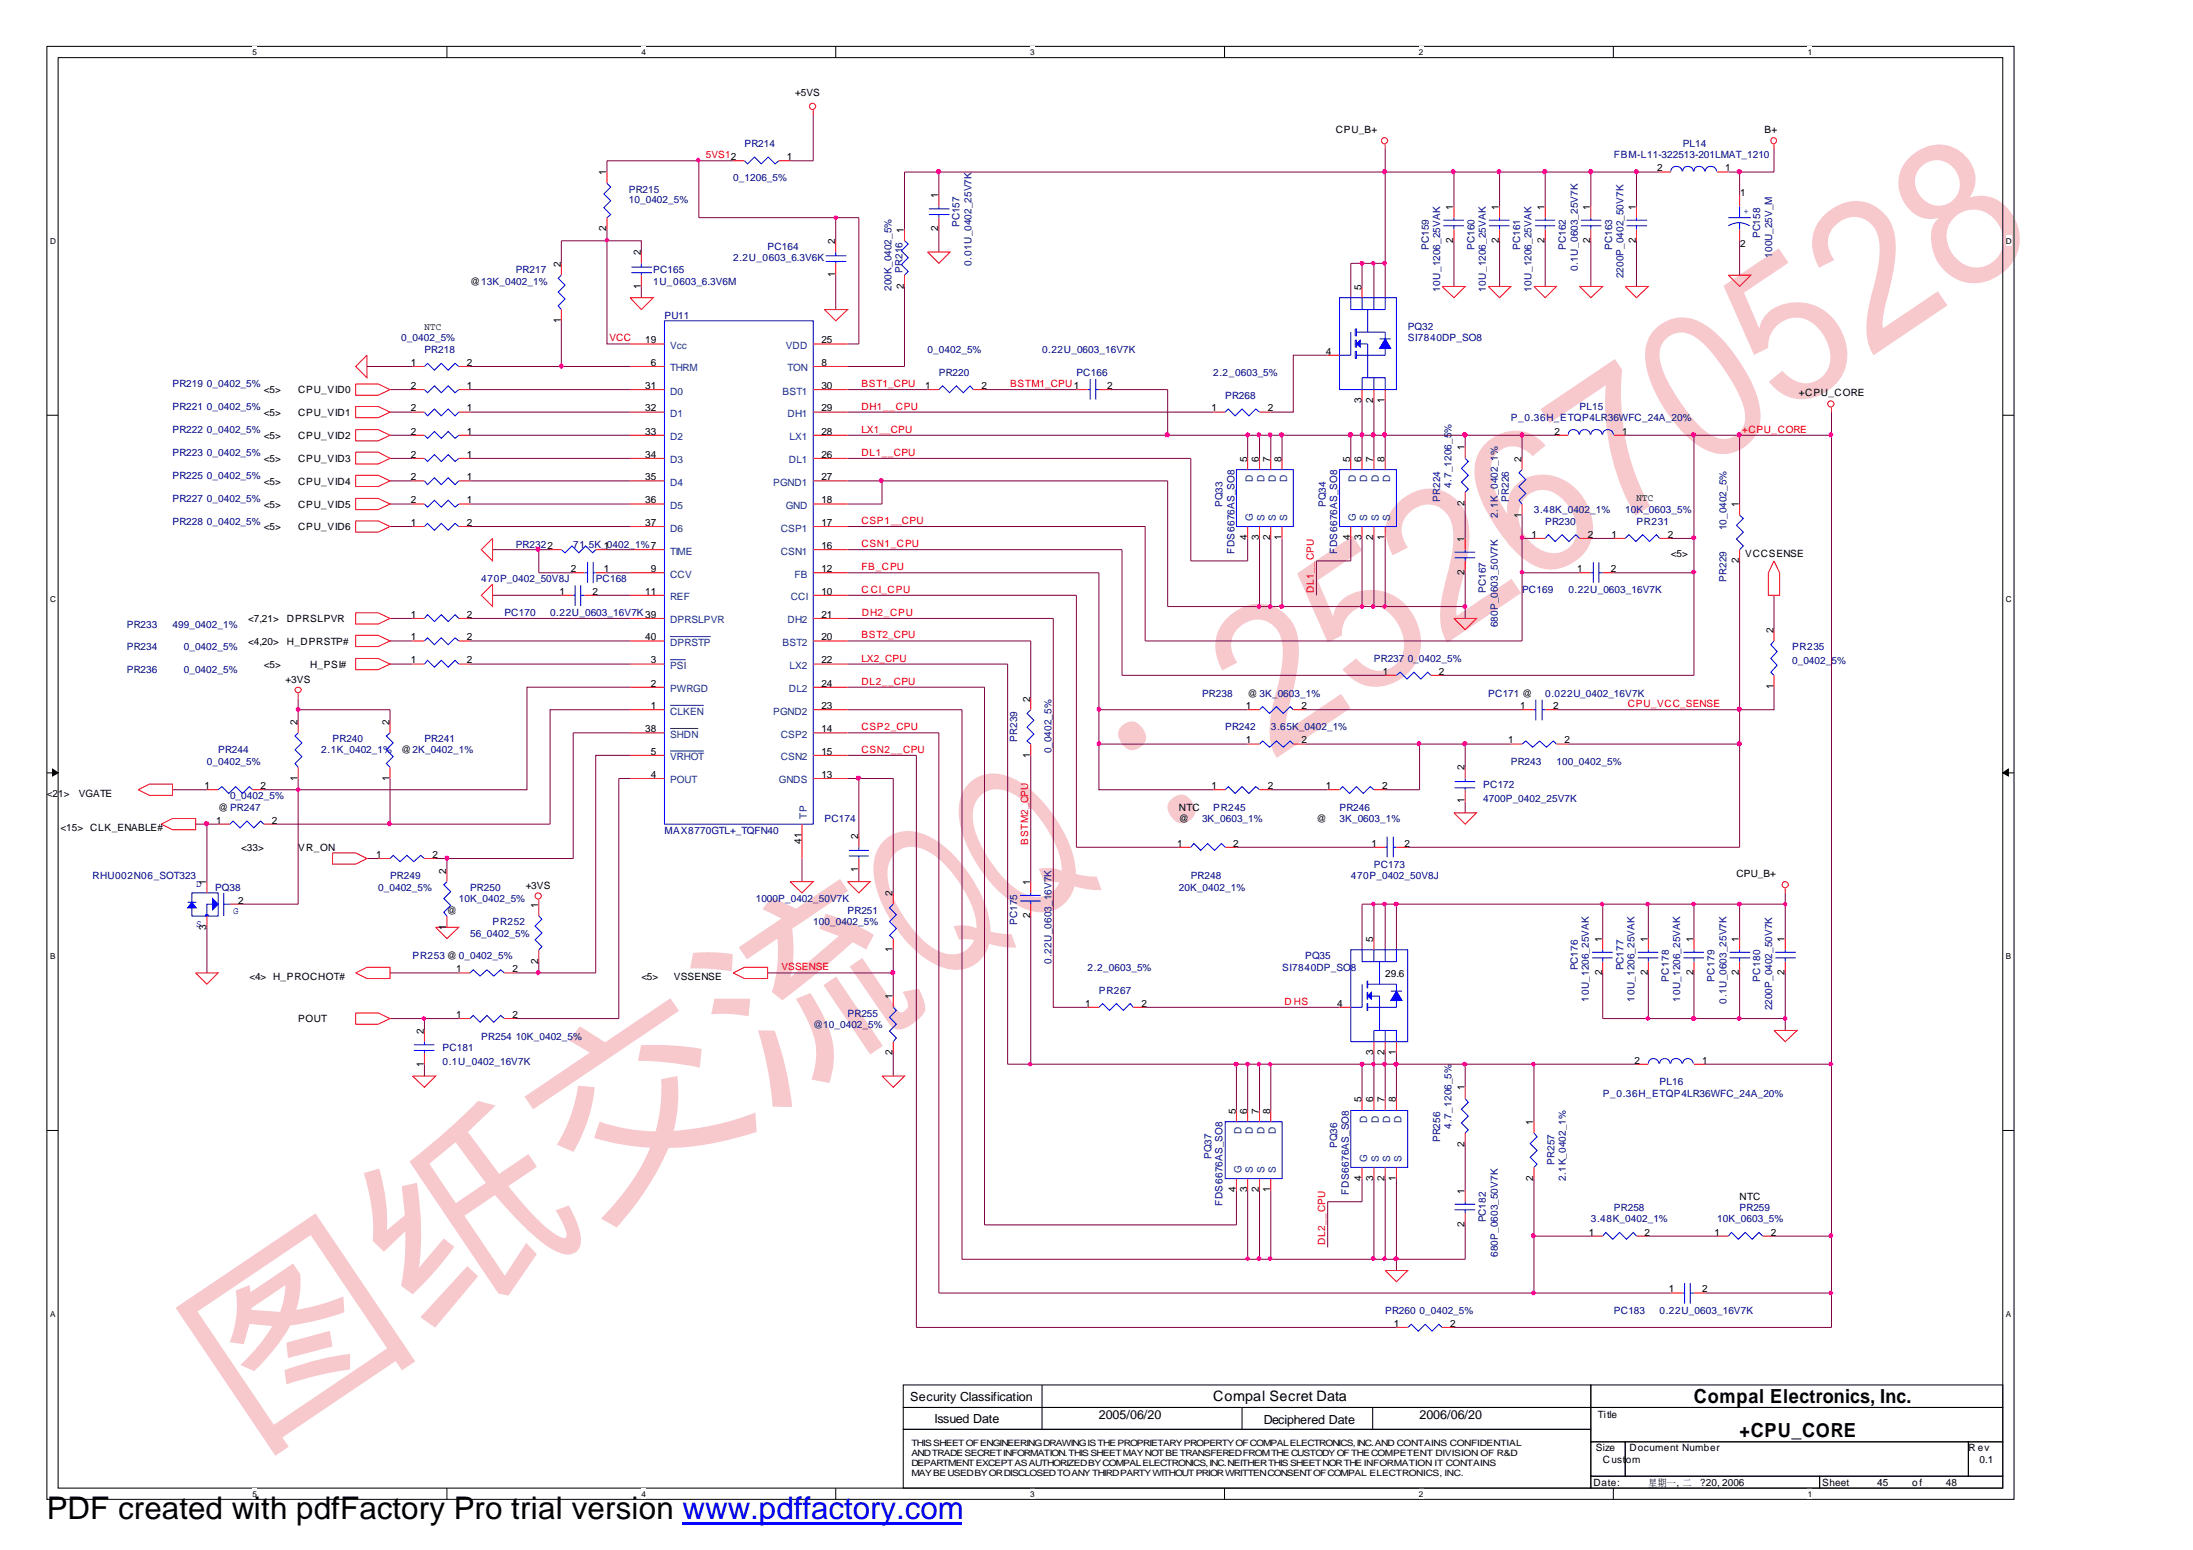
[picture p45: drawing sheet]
<svg xmlns="http://www.w3.org/2000/svg" width="297mm" height="210mm" viewBox="0 0 297 210" stroke-linecap="round" stroke-linejoin="round" font-family="sans-serif">
<defs><g id="words">
<text font-size="27.9" fill="#f7c9cc" x="33.8" y="196.5" transform="rotate(-34 33.8 196.5)">图纸交流QQ：252670528</text>
<text font-size="4.2" x="6.3" y="205.7">PDF created with pdfFactory Pro trial version www.pdffactory.com</text>
<g font-size="2.6">
<text x="229.4" y="190">Compal Electronics, Inc.</text>
<text x="235.6" y="194.7">+CPU_CORE</text>
</g>
<text font-size="1.9" x="164.3" y="189.8">Compal Secret Data</text>
<g font-size="1.7">
<text x="123.3" y="189.8">Security Classification</text>
<text x="126.6" y="192.7">Issued Date</text>
<text x="148.8" y="192.2">2005/06/20</text>
<text x="171.2" y="192.9">Deciphered Date</text>
<text x="192.3" y="192.2">2006/06/20</text>
</g>
<g font-size="1.4">
<text x="107.7" y="13">+5VS</text>
<text x="82.1" y="23.7" transform="rotate(-90 82.1 23.7)">1</text>
<text x="106.6" y="21.7">1</text>
<text x="180.9" y="18">CPU_B+</text>
<text x="224.5" y="23.2">2</text>
<text x="233.7" y="23.2">1</text>
<text x="239" y="18">B+</text>
<text x="127.1" y="26.9" transform="rotate(-90 127.1 26.9)">1</text>
<text x="196.8" y="28.4" transform="rotate(-90 196.8 28.4)">1</text>
<text x="203" y="28.4" transform="rotate(-90 203 28.4)">1</text>
<text x="209.2" y="28.4" transform="rotate(-90 209.2 28.4)">1</text>
<text x="215.4" y="28.4" transform="rotate(-90 215.4 28.4)">1</text>
<text x="221.6" y="28.4" transform="rotate(-90 221.6 28.4)">1</text>
<text x="235.7" y="26.6">1</text>
<text x="82.1" y="31.3" transform="rotate(-90 82.1 31.3)">2</text>
<text x="86.8" y="34.6" transform="rotate(-90 86.8 34.6)">2</text>
<text x="113.1" y="33" transform="rotate(-90 113.1 33)">2</text>
<text x="122.4" y="31.5" transform="rotate(-90 122.4 31.5)">1</text>
<text x="127.1" y="31.3" transform="rotate(-90 127.1 31.3)">2</text>
<text x="196.8" y="32.9" transform="rotate(-90 196.8 32.9)">2</text>
<text x="203" y="32.9" transform="rotate(-90 203 32.9)">2</text>
<text x="209.2" y="32.9" transform="rotate(-90 209.2 32.9)">2</text>
<text x="215.4" y="32.9" transform="rotate(-90 215.4 32.9)">2</text>
<text x="221.6" y="32.9" transform="rotate(-90 221.6 32.9)">2</text>
<text x="235.7" y="33.5">2</text>
<text x="63.7" y="38.5">@13K_0402_1%</text>
<text x="75.9" y="36.2" transform="rotate(-90 75.9 36.2)">2</text>
<text x="86.8" y="39.1" transform="rotate(-90 86.8 39.1)">1</text>
<text x="113.1" y="37.5" transform="rotate(-90 113.1 37.5)">1</text>
<text x="122.4" y="39.1" transform="rotate(-90 122.4 39.1)">2</text>
<text x="184.4" y="39.2" transform="rotate(-90 184.4 39.2)">5</text>
<text x="57.5" y="44.6">NTC</text>
<text x="75.9" y="43.8" transform="rotate(-90 75.9 43.8)">1</text>
<text x="87.4" y="46.5">19</text>
<text x="111.3" y="46.5">25</text>
<text x="35.7" y="53.3">&lt;5&gt;</text>
<text x="40.4" y="53.3">CPU_VID0</text>
<text x="55.6" y="49.5">1</text>
<text x="55.6" y="52.7">2</text>
<text x="63.2" y="49.5">2</text>
<text x="63.2" y="52.7">1</text>
<text x="87.4" y="52.7">31</text>
<text x="88.1" y="49.5">6</text>
<text x="111.3" y="49.5">8</text>
<text x="111.3" y="52.7">30</text>
<text x="125.3" y="52.7">1</text>
<text x="132.9" y="52.7">2</text>
<text x="149.9" y="52.7">2</text>
<text x="179.6" y="48">4</text>
<text x="243.7" y="53.7">+CPU_CORE</text>
<text x="35.7" y="56.3">&lt;5&gt;</text>
<text x="35.7" y="59.5">&lt;5&gt;</text>
<text x="40.4" y="56.3">CPU_VID1</text>
<text x="40.4" y="59.5">CPU_VID2</text>
<text x="55.6" y="58.9">2</text>
<text x="55.6" y="55.7">2</text>
<text x="63.2" y="58.9">1</text>
<text x="63.2" y="55.7">1</text>
<text x="87.4" y="58.9">33</text>
<text x="87.4" y="55.7">32</text>
<text x="111.3" y="58.9">28</text>
<text x="111.3" y="55.7">29</text>
<text x="164.1" y="55.7">1</text>
<text x="171.7" y="55.7">2</text>
<text x="184.4" y="54.6" transform="rotate(-90 184.4 54.6)">3</text>
<text x="186" y="54.6" transform="rotate(-90 186 54.6)">2</text>
<text x="187.5" y="54.6" transform="rotate(-90 187.5 54.6)">1</text>
<text x="210.6" y="58.9">2</text>
<text x="219.7" y="58.9">1</text>
<text x="35.7" y="62.5">&lt;5&gt;</text>
<text x="35.7" y="65.6">&lt;5&gt;</text>
<text x="40.4" y="62.5">CPU_VID3</text>
<text x="40.4" y="65.6">CPU_VID4</text>
<text x="55.6" y="62">2</text>
<text x="55.6" y="65">2</text>
<text x="63.2" y="62">1</text>
<text x="63.2" y="65">1</text>
<text x="87.4" y="65">35</text>
<text x="87.4" y="62">34</text>
<text x="111.3" y="62">26</text>
<text x="111.3" y="65">27</text>
<text x="168.9" y="62.5" transform="rotate(-90 168.9 62.5)">5</text>
<text x="170.5" y="62.5" transform="rotate(-90 170.5 62.5)">6</text>
<text x="172" y="62.5" transform="rotate(-90 172 62.5)">7</text>
<text x="173.6" y="62.5" transform="rotate(-90 173.6 62.5)">8</text>
<text x="182.9" y="62.5" transform="rotate(-90 182.9 62.5)">5</text>
<text x="184.4" y="62.5" transform="rotate(-90 184.4 62.5)">6</text>
<text x="186" y="62.5" transform="rotate(-90 186 62.5)">7</text>
<text x="187.5" y="62.5" transform="rotate(-90 187.5 62.5)">8</text>
<text x="198.4" y="61" transform="rotate(-90 198.4 61)">1</text>
<text x="206.1" y="62.5" transform="rotate(-90 206.1 62.5)">2</text>
<text x="35.7" y="71.8">&lt;5&gt;</text>
<text x="35.7" y="68.8">&lt;5&gt;</text>
<text x="40.4" y="71.8">CPU_VID6</text>
<text x="40.4" y="68.8">CPU_VID5</text>
<text x="55.6" y="68.2">2</text>
<text x="55.6" y="71.2">1</text>
<text x="63.2" y="68.2">1</text>
<text x="63.2" y="71.2">2</text>
<text x="87.4" y="71.2">37</text>
<text x="87.4" y="68.2">36</text>
<text x="111.3" y="68.2">18</text>
<text x="111.3" y="71.2">17</text>
<text x="198.4" y="68.5" transform="rotate(-90 198.4 68.5)">2</text>
<text x="206.1" y="70.1" transform="rotate(-90 206.1 70.1)">1</text>
<text x="221.7" y="67.8">NTC</text>
<text x="235.5" y="68.7" transform="rotate(-90 235.5 68.7)">1</text>
<text x="77.3" y="77.5">2</text>
<text x="81.8" y="77.5">1</text>
<text x="81.8" y="74.4">1</text>
<text x="88.1" y="77.5">9</text>
<text x="111.3" y="77.5">12</text>
<text x="111.3" y="74.4">16</text>
<text x="168.9" y="73.2" transform="rotate(-90 168.9 73.2)">4</text>
<text x="170.5" y="73.2" transform="rotate(-90 170.5 73.2)">3</text>
<text x="172" y="73.2" transform="rotate(-90 172 73.2)">2</text>
<text x="173.6" y="73.2" transform="rotate(-90 173.6 73.2)">1</text>
<text x="182.9" y="73.2" transform="rotate(-90 182.9 73.2)">4</text>
<text x="184.4" y="73.2" transform="rotate(-90 184.4 73.2)">3</text>
<text x="186" y="73.2" transform="rotate(-90 186 73.2)">2</text>
<text x="187.5" y="73.2" transform="rotate(-90 187.5 73.2)">1</text>
<text x="198.4" y="77.8" transform="rotate(-90 198.4 77.8)">2</text>
<text x="198.4" y="73.3" transform="rotate(-90 198.4 73.3)">1</text>
<text x="207.4" y="72.8">1</text>
<text x="213.6" y="77.5">1</text>
<text x="215.1" y="72.8">2</text>
<text x="218.2" y="77.5">2</text>
<text x="218.3" y="72.8">1</text>
<text x="225.9" y="72.8">2</text>
<text x="226.3" y="75.4">&lt;5&gt;</text>
<text x="235.5" y="76.3" transform="rotate(-90 235.5 76.3)">2</text>
<text x="236.4" y="75.4">VCCSENSE</text>
<text x="55.6" y="83.7">1</text>
<text x="63.2" y="83.7">2</text>
<text x="75.8" y="80.5">1</text>
<text x="80.3" y="80.5">2</text>
<text x="87.4" y="80.5">11</text>
<text x="111.3" y="83.7">21</text>
<text x="111.3" y="80.5">10</text>
<text x="33.6" y="84.3">&lt;7,21&gt;</text>
<text x="33.6" y="87.3">&lt;4,20&gt;</text>
<text x="38.9" y="84.3">DPRSLPVR</text>
<text x="38.9" y="87.3">H_DPRSTP#</text>
<text x="55.6" y="89.8">1</text>
<text x="55.6" y="86.7">1</text>
<text x="63.2" y="89.8">2</text>
<text x="63.2" y="86.7">2</text>
<text x="87.4" y="86.7">40</text>
<text x="88.1" y="89.8">3</text>
<text x="111.3" y="89.8">22</text>
<text x="111.3" y="86.7">20</text>
<text x="240.2" y="85.7" transform="rotate(-90 240.2 85.7)">2</text>
<text x="35.7" y="90.4">&lt;5&gt;</text>
<text x="38.7" y="92.5">+3VS</text>
<text x="42" y="90.4">H_PSI#</text>
<text x="88.1" y="93">2</text>
<text x="111.3" y="93">24</text>
<text x="139.5" y="95" transform="rotate(-90 139.5 95)">2</text>
<text x="169" y="94.3">@ 3K_0603_1%</text>
<text x="187.3" y="91.4">1</text>
<text x="194.9" y="91.4">2</text>
<text x="240.2" y="93.3" transform="rotate(-90 240.2 93.3)">1</text>
<text x="40.3" y="98.1" transform="rotate(-90 40.3 98.1)">2</text>
<text x="52.7" y="98.1" transform="rotate(-90 52.7 98.1)">2</text>
<text x="87.4" y="99.2">38</text>
<text x="88.1" y="96">1</text>
<text x="111.3" y="99.2">14</text>
<text x="111.3" y="96">23</text>
<text x="168.7" y="100.7">1</text>
<text x="168.7" y="96">1</text>
<text x="176.3" y="100.7">2</text>
<text x="176.3" y="96">2</text>
<text x="204.3" y="100.7">1</text>
<text x="205.9" y="96">1</text>
<text x="210.4" y="96">2</text>
<text x="211.9" y="100.7">2</text>
<text x="6.3" y="108">&lt;21&gt;</text>
<text x="10.7" y="108">VGATE</text>
<text x="27.7" y="106.9">1</text>
<text x="35.3" y="106.9">2</text>
<text x="40.3" y="105.8" transform="rotate(-90 40.3 105.8)">1</text>
<text x="52.7" y="105.8" transform="rotate(-90 52.7 105.8)">1</text>
<text x="54.4" y="102">@2K_0402_1%</text>
<text x="88.1" y="102.2">5</text>
<text x="88.1" y="105.3">4</text>
<text x="111.3" y="102.2">15</text>
<text x="111.3" y="105.3">13</text>
<text x="139.5" y="102.6" transform="rotate(-90 139.5 102.6)">1</text>
<text x="164.1" y="106.9">1</text>
<text x="171.7" y="106.9">2</text>
<text x="179.6" y="106.9">1</text>
<text x="187.2" y="106.9">2</text>
<text x="198.4" y="104.3" transform="rotate(-90 198.4 104.3)">2</text>
<text x="8.2" y="112.5">&lt;15&gt; CLK_ENABLE#</text>
<text x="29.3" y="111.5">1</text>
<text x="29.5" y="109.8">@ PR247</text>
<text x="36.8" y="111.5">2</text>
<text x="116.2" y="113.6" transform="rotate(-90 116.2 113.6)">2</text>
<text x="159.7" y="111.4">@</text>
<text x="159.7" y="109.8">NTC</text>
<text x="178.3" y="111.4">@</text>
<text x="198.4" y="108.8" transform="rotate(-90 198.4 108.8)">1</text>
<text x="27.9" y="119.8" transform="rotate(-90 27.9 119.8)">1</text>
<text x="32.7" y="115.2">&lt;33&gt;</text>
<text x="40.4" y="115.2">VR_ON</text>
<text x="51" y="116.2">1</text>
<text x="58.6" y="116.2">2</text>
<text x="60.5" y="118.3" transform="rotate(-90 60.5 118.3)">2</text>
<text x="108.5" y="114.2" transform="rotate(-90 108.5 114.2)">41</text>
<text x="116.2" y="118.1" transform="rotate(-90 116.2 118.1)">1</text>
<text x="139.5" y="119.8" transform="rotate(-90 139.5 119.8)">1</text>
<text x="159.4" y="114.7">1</text>
<text x="167" y="114.7">2</text>
<text x="185.8" y="114.7">1</text>
<text x="190.2" y="114.7">2</text>
<text x="235.2" y="118.8">CPU_B+</text>
<text x="27.9" y="125.9" transform="rotate(-90 27.9 125.9)">3</text>
<text x="32.3" y="122.4">2</text>
<text x="60.5" y="125.9" transform="rotate(-90 60.5 125.9)">1</text>
<text x="60.5" y="123.7">@</text>
<text x="71.2" y="120.3">+3VS</text>
<text x="72.9" y="123" transform="rotate(-90 72.9 123)">1</text>
<text x="120.9" y="121.3" transform="rotate(-90 120.9 121.3)">2</text>
<text x="139.5" y="124.3" transform="rotate(-90 139.5 124.3)">2</text>
<text x="61.8" y="131.7">1</text>
<text x="69.4" y="131.7">2</text>
<text x="72.9" y="130.5" transform="rotate(-90 72.9 130.5)">2</text>
<text x="120.9" y="129" transform="rotate(-90 120.9 129)">1</text>
<text x="186" y="127.5" transform="rotate(-90 186 127.5)">5</text>
<text x="217" y="127.5" transform="rotate(-90 217 127.5)">1</text>
<text x="223.2" y="127.5" transform="rotate(-90 223.2 127.5)">1</text>
<text x="229.4" y="127.5" transform="rotate(-90 229.4 127.5)">1</text>
<text x="235.5" y="127.5" transform="rotate(-90 235.5 127.5)">1</text>
<text x="241.7" y="127.5" transform="rotate(-90 241.7 127.5)">1</text>
<text x="33.8" y="132.7">&lt;4&gt; H_PROCHOT#</text>
<text x="61.8" y="137.9">1</text>
<text x="69.4" y="137.9">2</text>
<text x="86.9" y="132.7">&lt;5&gt;</text>
<text x="91.3" y="132.7">VSSENSE</text>
<text x="120.9" y="135.3" transform="rotate(-90 120.9 135.3)">1</text>
<text x="147" y="136.3">1</text>
<text x="154.6" y="136.3">2</text>
<text x="181.1" y="136.3">4</text>
<text x="187.6" y="132.3">29.6</text>
<text x="217" y="132.1" transform="rotate(-90 217 132.1)">2</text>
<text x="223.2" y="132.1" transform="rotate(-90 223.2 132.1)">2</text>
<text x="229.4" y="132.1" transform="rotate(-90 229.4 132.1)">2</text>
<text x="235.5" y="132.1" transform="rotate(-90 235.5 132.1)">2</text>
<text x="241.7" y="132.1" transform="rotate(-90 241.7 132.1)">2</text>
<text x="40.4" y="138.4">POUT</text>
<text x="57.4" y="140" transform="rotate(-90 57.4 140)">2</text>
<text x="120.9" y="142.9" transform="rotate(-90 120.9 142.9)">2</text>
<text x="186" y="142.9" transform="rotate(-90 186 142.9)">3</text>
<text x="187.5" y="142.9" transform="rotate(-90 187.5 142.9)">2</text>
<text x="189.1" y="142.9" transform="rotate(-90 189.1 142.9)">1</text>
<text x="57.4" y="144.5" transform="rotate(-90 57.4 144.5)">1</text>
<text x="184.4" y="149.3" transform="rotate(-90 184.4 149.3)">5</text>
<text x="186" y="149.3" transform="rotate(-90 186 149.3)">6</text>
<text x="187.5" y="149.3" transform="rotate(-90 187.5 149.3)">7</text>
<text x="189.1" y="149.3" transform="rotate(-90 189.1 149.3)">8</text>
<text x="198.4" y="147.7" transform="rotate(-90 198.4 147.7)">1</text>
<text x="221.4" y="144">2</text>
<text x="230.5" y="144">1</text>
<text x="167.4" y="150.8" transform="rotate(-90 167.4 150.8)">5</text>
<text x="168.9" y="150.8" transform="rotate(-90 168.9 150.8)">6</text>
<text x="170.5" y="150.8" transform="rotate(-90 170.5 150.8)">7</text>
<text x="172" y="150.8" transform="rotate(-90 172 150.8)">8</text>
<text x="198.4" y="155.3" transform="rotate(-90 198.4 155.3)">2</text>
<text x="207.7" y="152.3" transform="rotate(-90 207.7 152.3)">1</text>
<text x="167.4" y="161.5" transform="rotate(-90 167.4 161.5)">4</text>
<text x="168.9" y="161.5" transform="rotate(-90 168.9 161.5)">3</text>
<text x="170.5" y="161.5" transform="rotate(-90 170.5 161.5)">2</text>
<text x="172" y="161.5" transform="rotate(-90 172 161.5)">1</text>
<text x="184.4" y="159.9" transform="rotate(-90 184.4 159.9)">4</text>
<text x="186" y="159.9" transform="rotate(-90 186 159.9)">3</text>
<text x="187.5" y="159.9" transform="rotate(-90 187.5 159.9)">2</text>
<text x="189.1" y="159.9" transform="rotate(-90 189.1 159.9)">1</text>
<text x="198.4" y="161.6" transform="rotate(-90 198.4 161.6)">1</text>
<text x="207.7" y="159.9" transform="rotate(-90 207.7 159.9)">2</text>
<text x="198.4" y="166.1" transform="rotate(-90 198.4 166.1)">2</text>
<text x="215.2" y="167.3">1</text>
<text x="222.8" y="167.3">2</text>
<text x="232.2" y="167.3">1</text>
<text x="235.6" y="162.5">NTC</text>
<text x="239.9" y="167.3">2</text>
<text x="188.8" y="179.7">1</text>
<text x="196.4" y="179.7">2</text>
<text x="226.1" y="175">1</text>
<text x="230.5" y="175">2</text>
<text x="216.2" y="196.5">Size</text>
<text x="216.4" y="192">Title</text>
<text x="220.7" y="196.5">Document Number</text>
<text x="266.6" y="196.5">R ev</text>
<text x="215.8" y="201.2">Date:</text>
<text x="217.1" y="198.1">Cust</text>
<text x="220.2" y="198.1">om</text>
<text x="223.3" y="201.2">星, 二</text>
<text x="224.5" y="201.2">期</text>
<text x="225.8" y="201.2">一?20, 2006</text>
<text x="246.8" y="201.2">Sheet</text>
<text x="254.3" y="201.2">45</text>
<text x="259" y="201.2">o f</text>
<text x="263.6" y="201.2">48</text>
<text x="268.1" y="198.1">0.1</text>
</g>
<g font-size="1.4" fill="#f00">
<text x="95.6" y="21.4">5VS12</text>
<text x="82.5" y="46.2">VCC</text>
<text x="116.7" y="52.4">BST1_CPU</text>
<text x="136.8" y="52.4">BSTM1_CPU1</text>
<text x="116.7" y="55.5">DH1__CPU</text>
<text x="116.7" y="58.6">LX1__CPU</text>
<text x="236" y="58.6">+CPU_CORE</text>
<text x="116.7" y="61.7">DL1__CPU</text>
<text x="116.7" y="71">CSP1__CPU</text>
<text x="116.7" y="74.1">CSN1_CPU</text>
<text x="116.7" y="77.2">FB_CPU</text>
<text x="116.7" y="80.3">C CI_CPU</text>
<text x="116.8" y="83.4">DH2_CPU</text>
<text x="178" y="80.3" transform="rotate(-90 178 80.3)">DL1__CPU</text>
<text x="116.7" y="86.5">BST2_CPU</text>
<text x="116.7" y="89.6">LX2_CPU</text>
<text x="116.7" y="92.7">DL2__CPU</text>
<text x="220.5" y="95.8">CPU_VCC_SENSE</text>
<text x="116.7" y="98.9">CSP2_CPU</text>
<text x="116.7" y="102">CSN2__CPU</text>
<text x="139.3" y="114.4" transform="rotate(-90 139.3 114.4)">BSTM2_CPU</text>
<text x="105.8" y="131.4">VSSENSE</text>
<text x="174" y="136.1">D HS</text>
<text x="179.5" y="168.6" transform="rotate(-90 179.5 168.6)">DL2__CPU</text>
</g>
<g font-size="1.4" fill="#000080">
<text x="100.8" y="19.9">PR214</text>
<text x="218.6" y="21.4">FBM-L11-322513-201LMAT_1210</text>
<text x="227.9" y="19.9">PL14</text>
<text x="85.2" y="26.1">PR215</text>
<text x="85.2" y="27.5">10_0402_5%</text>
<text x="99.3" y="24.6">0_1206_5%</text>
<text x="99.3" y="35.4">2.2U_0603_6.3V6K</text>
<text x="104" y="33.9">PC164</text>
<text x="130" y="30.7" transform="rotate(-90 130 30.7)">PC157</text>
<text x="131.6" y="36" transform="rotate(-90 131.6 36)">0.01U_0402_25V7K</text>
<text x="193.5" y="33.8" transform="rotate(-90 193.5 33.8)">PC159</text>
<text x="199.7" y="33.8" transform="rotate(-90 199.7 33.8)">PC160</text>
<text x="205.9" y="33.8" transform="rotate(-90 205.9 33.8)">PC161</text>
<text x="212.1" y="33.8" transform="rotate(-90 212.1 33.8)">PC162</text>
<text x="218.4" y="33.8" transform="rotate(-90 218.4 33.8)">PC163</text>
<text x="238.4" y="32.3" transform="rotate(-90 238.4 32.3)">PC158</text>
<text x="240" y="34.9" transform="rotate(-90 240 34.9)">100U_25V_M</text>
<text x="69.8" y="36.9">PR217</text>
<text x="88.5" y="36.9">PC165</text>
<text x="88.5" y="38.5">1U_0603_6.3V6M</text>
<text x="120.7" y="39.4" transform="rotate(-90 120.7 39.4)">200K_0402_5%</text>
<text x="122.3" y="36.9" transform="rotate(-90 122.3 36.9)">PR216</text>
<text x="195.1" y="39.6" transform="rotate(-90 195.1 39.6)">10U_1206_25VAK</text>
<text x="201.3" y="39.6" transform="rotate(-90 201.3 39.6)">10U_1206_25VAK</text>
<text x="207.4" y="39.6" transform="rotate(-90 207.4 39.6)">10U_1206_25VAK</text>
<text x="213.7" y="36.8" transform="rotate(-90 213.7 36.8)">0.1U_0603_25V7K</text>
<text x="219.9" y="37.7" transform="rotate(-90 219.9 37.7)">2200P_0402_50V7K</text>
<text x="54.4" y="46.2">0_0402_5%</text>
<text x="57.5" y="47.9">PR218</text>
<text x="90" y="43.2">PU11</text>
<text x="125.6" y="47.9">0_0402_5%</text>
<text x="141.1" y="47.9">0.22U_0603_16V7K</text>
<text x="190.7" y="44.7">PQ32</text>
<text x="190.7" y="46.2">SI7840DP_SO8</text>
<text x="23.4" y="52.4">PR219</text>
<text x="28" y="52.4">0_0402_5%</text>
<text x="127.2" y="50.9">PR220</text>
<text x="145.8" y="50.9">PC166</text>
<text x="164.3" y="50.9">2.2_0603_5%</text>
<text x="23.4" y="58.7">PR222</text>
<text x="23.4" y="55.6">PR221</text>
<text x="28" y="58.7">0_0402_5%</text>
<text x="28" y="55.6">0_0402_5%</text>
<text x="165.9" y="54">PR268</text>
<text x="204.6" y="57.1">P_0.36H_ETQP4LR36WFC_24A_20%</text>
<text x="214" y="55.6">PL15</text>
<text x="23.4" y="61.7">PR223</text>
<text x="23.4" y="64.9">PR225</text>
<text x="28" y="61.7">0_0402_5%</text>
<text x="28" y="64.9">0_0402_5%</text>
<text x="23.4" y="67.9">PR227</text>
<text x="23.4" y="71">PR228</text>
<text x="28" y="67.9">0_0402_5%</text>
<text x="28" y="71">0_0402_5%</text>
<text x="165.6" y="68.7" transform="rotate(-90 165.6 68.7)">PQ33</text>
<text x="179.6" y="68.7" transform="rotate(-90 179.6 68.7)">PQ34</text>
<text x="195.1" y="67.9" transform="rotate(-90 195.1 67.9)">PR224</text>
<text x="196.6" y="66.1" transform="rotate(-90 196.6 66.1)">4.7_1206_5%</text>
<text x="202.9" y="70.1" transform="rotate(-90 202.9 70.1)">2.1K_0402_1%</text>
<text x="204.4" y="67.9" transform="rotate(-90 204.4 67.9)">PR226</text>
<text x="207.8" y="69.5">3.48K_0402_1%</text>
<text x="209.3" y="71">PR230</text>
<text x="220.1" y="69.5">10K_0603_5%</text>
<text x="221.7" y="71">PR231</text>
<text x="233.8" y="71.8" transform="rotate(-90 233.8 71.8)">10_0402_5%</text>
<text x="69.8" y="74.2">PR2322</text>
<text x="77.6" y="74.2">71.5K_0402_1%7</text>
<text x="167.2" y="75" transform="rotate(-90 167.2 75)">FDS6676AS_SO8</text>
<text x="181.1" y="75" transform="rotate(-90 181.1 75)">FDS6676AS_SO8</text>
<text x="65.2" y="78.8">470P_0402_50V8J</text>
<text x="68.3" y="83.4">PC170</text>
<text x="74.5" y="83.4">0.22U_0603_16V7K39</text>
<text x="80.7" y="78.8">PC168</text>
<text x="201.3" y="80.3" transform="rotate(-90 201.3 80.3)">PC167</text>
<text x="206.2" y="80.4">PC169</text>
<text x="212.4" y="80.4">0.22U_0603_16V7K</text>
<text x="233.8" y="78.8" transform="rotate(-90 233.8 78.8)">PR229</text>
<text x="17.2" y="85">PR233</text>
<text x="17.2" y="88.1">PR234</text>
<text x="23.4" y="85">499_0402_1%</text>
<text x="24.9" y="88.1">0_0402_5%</text>
<text x="186.1" y="89.7">PR237</text>
<text x="190.7" y="89.7">0_0402_5%</text>
<text x="202.9" y="84.9" transform="rotate(-90 202.9 84.9)">680P_0603_50V7K</text>
<text x="242.7" y="88.1">PR235</text>
<text x="242.7" y="89.9">0_0402_5%</text>
<text x="17.2" y="91.2">PR236</text>
<text x="24.9" y="91.2">0_0402_5%</text>
<text x="162.8" y="94.3">PR238</text>
<text x="201.6" y="94.3">PC171 @</text>
<text x="209.3" y="94.3">0.022U_0402_16V7K</text>
<text x="45" y="100.5">PR240</text>
<text x="57.5" y="100.5">PR241</text>
<text x="137.8" y="100.4" transform="rotate(-90 137.8 100.4)">PR239</text>
<text x="165.9" y="98.9">PR242</text>
<text x="172.1" y="98.9">3.65K_0402_1%</text>
<text x="28" y="103.6">0_0402_5%</text>
<text x="29.5" y="102">PR244</text>
<text x="43.5" y="102">2.1K_0402_1%</text>
<text x="142.4" y="102" transform="rotate(-90 142.4 102)">0_0402_5%</text>
<text x="200.9" y="106.7">PC172</text>
<text x="204.6" y="103.6">PR243</text>
<text x="210.8" y="103.6">100_0402_5%</text>
<text x="31.2" y="108.2">0_0402_5%</text>
<text x="90" y="112.9">MAX8770GTL+_TQFN40</text>
<text x="111.7" y="111.4">PC174</text>
<text x="162.8" y="111.4">3K_0603_1%</text>
<text x="164.3" y="109.8">PR245</text>
<text x="181.4" y="109.8">PR246</text>
<text x="181.4" y="111.4">3K_0603_1%</text>
<text x="200.9" y="108.6">4700P_0402_25V7K</text>
<text x="12.5" y="119.1">RHU002N06_SOT323</text>
<text x="52.8" y="119.1">PR249</text>
<text x="161.3" y="119.1">PR248</text>
<text x="183" y="119.1">470P_0402_50V8J</text>
<text x="186.1" y="117.5">PC173</text>
<text x="29.1" y="120.7">PQ38</text>
<text x="51.2" y="120.7">0_0402_5%</text>
<text x="62.1" y="122.2">10K_0402_5%</text>
<text x="63.7" y="120.7">PR250</text>
<text x="66.7" y="125.3">PR252</text>
<text x="102.4" y="122.2">1000P_0402_50V7K</text>
<text x="110.2" y="125.3">100_0402_5%</text>
<text x="114.8" y="123.7">PR251</text>
<text x="137.8" y="125.2" transform="rotate(-90 137.8 125.2)">PC175</text>
<text x="159.7" y="120.7">20K_0402_1%</text>
<text x="55.9" y="129.9">PR253 @ 0_0402_5%</text>
<text x="63.7" y="126.8">56_0402_5%</text>
<text x="142.4" y="130.5" transform="rotate(-90 142.4 130.5)">0.22U_0603_16V7K</text>
<text x="147.3" y="131.5">2.2_0603_5%</text>
<text x="173.7" y="131.5">SI7840DP_SO8</text>
<text x="176.8" y="129.9">PQ35</text>
<text x="213.7" y="131.4" transform="rotate(-90 213.7 131.4)">PC176</text>
<text x="219.9" y="131.4" transform="rotate(-90 219.9 131.4)">PC177</text>
<text x="114.8" y="137.7">PR255</text>
<text x="148.8" y="134.5">PR267</text>
<text x="215.2" y="135.7" transform="rotate(-90 215.2 135.7)">10U_1206_25VAK</text>
<text x="221.4" y="135.7" transform="rotate(-90 221.4 135.7)">10U_1206_25VAK</text>
<text x="226.1" y="133" transform="rotate(-90 226.1 133)">PC178</text>
<text x="227.6" y="135.7" transform="rotate(-90 227.6 135.7)">10U_1206_25VAK</text>
<text x="232.2" y="133" transform="rotate(-90 232.2 133)">PC179</text>
<text x="233.8" y="135.9" transform="rotate(-90 233.8 135.9)">0.1U_0603_25V7K</text>
<text x="238.4" y="133" transform="rotate(-90 238.4 133)">PC180</text>
<text x="240" y="136.8" transform="rotate(-90 240 136.8)">2200P_0402_50V7K</text>
<text x="59.9" y="142.3">PC181</text>
<text x="65.2" y="140.8">PR254</text>
<text x="69.9" y="140.8">10K_0402_5%</text>
<text x="110.2" y="139.2">@10_0402_5%</text>
<text x="59.9" y="144.2">0.1U_0402_16V7K</text>
<text x="217.1" y="148.5">P_0.36H_ETQP4LR36WFC_24A_20%</text>
<text x="224.8" y="147">PL16</text>
<text x="181.1" y="155.5" transform="rotate(-90 181.1 155.5)">PQ36</text>
<text x="195.1" y="154.7" transform="rotate(-90 195.1 154.7)">PR256</text>
<text x="196.6" y="152.8" transform="rotate(-90 196.6 152.8)">4.7_1206_5%</text>
<text x="164.1" y="157" transform="rotate(-90 164.1 157)">PQ37</text>
<text x="182.7" y="161.8" transform="rotate(-90 182.7 161.8)">FDS6676AS_SO8</text>
<text x="210.6" y="157.7" transform="rotate(-90 210.6 157.7)">PR257</text>
<text x="212.1" y="159.9" transform="rotate(-90 212.1 159.9)">2.1K_0402_1%</text>
<text x="165.6" y="163.3" transform="rotate(-90 165.6 163.3)">FDS6676AS_SO8</text>
<text x="201.3" y="165.5" transform="rotate(-90 201.3 165.5)">PC182</text>
<text x="215.5" y="165.5">3.48K_0402_1%</text>
<text x="218.6" y="164">PR258</text>
<text x="232.6" y="165.5">10K_0603_5%</text>
<text x="235.6" y="164">PR259</text>
<text x="202.9" y="170.2" transform="rotate(-90 202.9 170.2)">680P_0603_50V7K</text>
<text x="187.6" y="178">PR260</text>
<text x="192.3" y="178">0_0402_5%</text>
<text x="218.6" y="178">PC183</text>
<text x="224.8" y="178">0.22U_0603_16V7K</text>
</g>
<g font-size="1.4" fill="#00f">
<text x="236.1" y="29">+</text>
<text x="26.6" y="120.1">D</text>
<text x="26.6" y="125.5">S</text>
<text x="31.6" y="123.8">G</text>
</g>
<g font-size="1.4" fill="#004080">
<text x="90.8" y="47.3">Vcc</text>
<text x="106.4" y="47.3">VDD</text>
<text x="90.8" y="53.4">D0</text>
<text x="90.8" y="50.3">THRM</text>
<text x="106" y="53.4">BST1</text>
<text x="106.7" y="50.3">TON</text>
<text x="90.8" y="59.6">D2</text>
<text x="90.8" y="56.5">D1</text>
<text x="106.7" y="56.5">DH1</text>
<text x="106.9" y="59.6">LX1</text>
<text x="90.8" y="65.8">D4</text>
<text x="90.8" y="62.8">D3</text>
<text x="104.7" y="65.8">PGND1</text>
<text x="106.8" y="62.8">DL1</text>
<text x="169.7" y="65.3" transform="rotate(-90 169.7 65.3)">D</text>
<text x="171.3" y="65.3" transform="rotate(-90 171.3 65.3)">D</text>
<text x="172.8" y="65.3" transform="rotate(-90 172.8 65.3)">D</text>
<text x="174.3" y="65.3" transform="rotate(-90 174.3 65.3)">D</text>
<text x="183.6" y="65.3" transform="rotate(-90 183.6 65.3)">D</text>
<text x="185.2" y="65.3" transform="rotate(-90 185.2 65.3)">D</text>
<text x="186.8" y="65.3" transform="rotate(-90 186.8 65.3)">D</text>
<text x="188.3" y="65.3" transform="rotate(-90 188.3 65.3)">D</text>
<text x="90.8" y="72">D6</text>
<text x="90.8" y="68.9">D5</text>
<text x="105.7" y="72">CSP1</text>
<text x="106.4" y="68.9">GND</text>
<text x="169.7" y="70.5" transform="rotate(-90 169.7 70.5)">G</text>
<text x="171.3" y="70.5" transform="rotate(-90 171.3 70.5)">S</text>
<text x="172.8" y="70.5" transform="rotate(-90 172.8 70.5)">S</text>
<text x="174.3" y="70.5" transform="rotate(-90 174.3 70.5)">S</text>
<text x="183.6" y="70.5" transform="rotate(-90 183.6 70.5)">G</text>
<text x="185.2" y="70.5" transform="rotate(-90 185.2 70.5)">S</text>
<text x="186.8" y="70.5" transform="rotate(-90 186.8 70.5)">S</text>
<text x="188.3" y="70.5" transform="rotate(-90 188.3 70.5)">S</text>
<text x="90.8" y="75.1">TIME</text>
<text x="105.7" y="75.1">CSN1</text>
<text x="90.8" y="78.2">CCV</text>
<text x="90.8" y="81.3">REF</text>
<text x="107.1" y="81.3">CCI</text>
<text x="107.6" y="78.2">FB</text>
<text x="90.8" y="87.5">DPRSTP</text>
<text x="90.8" y="84.4">DPRSLPVR</text>
<text x="106" y="87.5">BST2</text>
<text x="106.7" y="84.4">DH2</text>
<text x="90.8" y="90.6">PSI</text>
<text x="90.8" y="93.7">PWRGD</text>
<text x="106.8" y="93.7">DL2</text>
<text x="106.9" y="90.6">LX2</text>
<text x="90.8" y="96.8">CLKEN</text>
<text x="90.8" y="99.9">SHDN</text>
<text x="104.7" y="96.8">PGND2</text>
<text x="105.7" y="99.9">CSP2</text>
<text x="90.8" y="103">VRHOT</text>
<text x="90.8" y="106.1">POUT</text>
<text x="105.5" y="106.1">GNDS</text>
<text x="105.7" y="103">CSN2</text>
<text x="109.3" y="110.8" transform="rotate(-90 109.3 110.8)">TP</text>
<text x="168.1" y="153.6" transform="rotate(-90 168.1 153.6)">D</text>
<text x="169.7" y="153.6" transform="rotate(-90 169.7 153.6)">D</text>
<text x="171.3" y="153.6" transform="rotate(-90 171.3 153.6)">D</text>
<text x="172.8" y="153.6" transform="rotate(-90 172.8 153.6)">D</text>
<text x="185.2" y="152.1" transform="rotate(-90 185.2 152.1)">D</text>
<text x="186.8" y="152.1" transform="rotate(-90 186.8 152.1)">D</text>
<text x="188.3" y="152.1" transform="rotate(-90 188.3 152.1)">D</text>
<text x="189.8" y="152.1" transform="rotate(-90 189.8 152.1)">D</text>
<text x="168.1" y="158.8" transform="rotate(-90 168.1 158.8)">G</text>
<text x="169.7" y="158.8" transform="rotate(-90 169.7 158.8)">S</text>
<text x="171.3" y="158.8" transform="rotate(-90 171.3 158.8)">S</text>
<text x="172.8" y="158.8" transform="rotate(-90 172.8 158.8)">S</text>
<text x="185.2" y="157.3" transform="rotate(-90 185.2 157.3)">G</text>
<text x="186.8" y="157.3" transform="rotate(-90 186.8 157.3)">S</text>
<text x="188.3" y="157.3" transform="rotate(-90 188.3 157.3)">S</text>
<text x="189.8" y="157.3" transform="rotate(-90 189.8 157.3)">S</text>
</g>
<g font-size="1.2">
<text x="123.4" y="195.8">THISSHEETOFENGINEERINGDRAWINGISTHEPROPRIETARYPROPERTYOFCOMPALELECTRONICS, INC.AND CONTAINS CONFIDENTIAL</text>
<text x="123.4" y="197.1">ANDTRADESECRETINFORMATION.THISSHEETMAYNOTBETRANSFEREDFROMTHECUSTODYOFTHECOMPETENT DIVISION OF R&amp;D</text>
<text x="123.4" y="198.5">DEPARTMENTEXCEPTASAUTHORIZEDBYCOMPALELECTRONICS, INC.NEITHERTHISSHEETNORTHEINFORMATION IT CONTAINS</text>
<text x="123.4" y="199.8">MAYBEUSEDBYORDISCLOSEDTOANYTHIRDPARTYWITHOUTPRIORWRITTENCONSENTOFCOMPAL ELECTRONICS, INC.</text>
</g>
<g font-size="1.1">
<text x="34.2" y="7.5">5</text>
<text x="86.9" y="7.5">4</text>
<text x="139.5" y="7.5">3</text>
<text x="192.2" y="7.5">2</text>
<text x="244.9" y="7.5">1</text>
<text x="6.8" y="33">D</text>
<text x="271.7" y="33">D</text>
<text x="6.8" y="81.5">C</text>
<text x="271.7" y="81.5">C</text>
<text x="6.8" y="129.9">B</text>
<text x="271.7" y="129.9">B</text>
<text x="6.8" y="178.3">A</text>
<text x="271.7" y="178.3">A</text>
<text x="34.2" y="202.7">5</text>
<text x="86.9" y="202.7">4</text>
<text x="139.5" y="202.7">3</text>
<text x="192.2" y="202.7">2</text>
<text x="244.9" y="202.7">1</text>
</g>
</g></defs>
<path d="M6.3 6.3h266.5v196.7h-266.5zM7.9 7.8h263.4v193.7h-263.4z" fill="none" stroke="#000" stroke-width=".14"/>
<g fill="#fff">
<path d="M34.2 6.4h.6v1.3h-.6z"/>
<path d="M34.2 201.6h.6v1.4h-.6z"/>
</g>
<path d="M60.5 6.3v1.5M60.5 201.5v1.5" fill="none" stroke="#000" stroke-width=".14"/>
<g fill="#fff">
<path d="M86.9 6.4h.6v1.3h-.6z"/>
<path d="M86.9 201.6h.6v1.4h-.6z"/>
</g>
<path d="M113.2 6.3v1.5M113.2 201.5v1.5" fill="none" stroke="#000" stroke-width=".14"/>
<g fill="#fff">
<path d="M139.5 6.4h.6v1.3h-.6z"/>
<path d="M139.5 201.6h.6v1.4h-.6z"/>
</g>
<path d="M165.9 6.3v1.5M165.9 201.5v1.5" fill="none" stroke="#000" stroke-width=".14"/>
<g fill="#fff">
<path d="M192.2 6.4h.6v1.3h-.6z"/>
<path d="M192.2 201.6h.6v1.4h-.6z"/>
</g>
<path d="M218.5 6.3v1.5M218.5 201.5v1.5" fill="none" stroke="#000" stroke-width=".14"/>
<g fill="#fff">
<path d="M244.9 6.4h.5v1.3h-.5z"/>
<path d="M244.9 201.6h.5v1.4h-.5z"/>
<path d="M6.8 31.9h.7v1.4h-.7z"/>
<path d="M271.7 31.9h.8v1.4h-.8z"/>
<path d="M6.8 80.4h.7v1.3h-.7z"/>
<path d="M271.7 80.4h.8v1.3h-.8z"/>
</g>
<path d="M6.3 56.2h1.6M271.3 56.2h1.5" fill="none" stroke="#000" stroke-width=".14"/>
<g fill="#fff">
<path d="M6.8 128.8h.7v1.3h-.7z"/>
<path d="M271.7 128.8h.7v1.3h-.7z"/>
</g>
<path d="M6.3 104.7h1.6M271.3 104.7h1.5" fill="none" stroke="#000" stroke-width=".14"/>
<path d="M7.1 104.2l.8 .5-.8 .4zM271.3 104.7l.7-.5v.9z" fill="#000" stroke="#000" stroke-width=".14"/>
<g fill="#fff">
<path d="M6.8 177.2h.6v1.4h-.6z"/>
<path d="M271.7 177.2h.6v1.4h-.6z"/>
</g>
<g fill="none" stroke="#000" stroke-width=".14">
<path d="M6.3 153.1h1.6M271.3 153.1h1.5M122.3 187.6h93.2v3h-93.2zM122.3 190.6h93.2v3h-93.2zM122.3 193.6h93.2v7.9h-93.2zM141.1 187.6v6M168.2 190.6v3M185.9 190.6v3M215.5 187.6h55.8v3h-55.8zM215.5 190.6h55.8v4.7h-55.8zM215.5 195.3h4.6v4.6h-4.6zM215.5 199.9h31v1.6h-31z"/>
<path d="M220.1 195.3h46.5v4.6h-46.5zM246.5 199.9h24.8v1.6h-24.8zM266.6 195.3h4.7v4.6h-4.7z"/>
</g>
<g fill="none" stroke="#800040" stroke-width=".14">
<path d="M110.2 15.6v6.2h-3.2M82.2 31.1v1.5M82.2 32.6h-6.2v3.1M82.2 32.6v14h3.1M82.2 32.6h4.7v1.5M86.9 38.8v1.5M94.7 21.8v7.7h18.5v3.1M99.3 21.8h-17.1v1.5M113.2 37.3v4.6M113.2 29.5h3.1v17.1h-1.5M122.5 38.8v10.8h-7.7M127.2 23.3v3.1"/>
<path d="M127.2 31.1v3M184.5 35.7v3.1M186.1 35.7v4.6M186.1 35.7h-3.1v4.6M187.6 20.2v15.5h-1.5M187.6 35.7v4.6M196.9 23.3v4.7M196.9 32.6v6.2M196.9 23.3h-74.4v7.8M196.9 23.3h12.4M203.1 23.3v4.7M203.1 32.6v6.2"/>
<path d="M209.3 23.3h15.5M209.3 23.3v4.7M209.3 32.6v6.2M215.5 23.3v4.7M215.5 32.6v6.2M221.7 23.3v4.7M221.7 32.6v6.2M235.6 23.3v3.1M235.6 32.6v4.7M240.3 20.2v3.1h-6.2M49.7 49.6h6.2M52.8 52.8h3.1"/>
<path d="M52.8 58.9h3.1M52.8 55.8h3.1M63.7 52.8h21.6M63.7 58.9h21.6M63.7 55.8h21.6M63.7 49.6h21.6M76 43.4v6.2M114.8 55.8h49.5M114.8 52.8h10.8M114.8 58.9h54.2M133.3 52.8h12.5M150.5 52.8h7.7v6.1"/>
<path d="M169 58.9h4.7M169 58.9v3.2M170.6 58.9v3.2M172.1 58.9v3.2M173.7 58.9v3.2M173.7 58.9h24.8M179.8 48.1h-4.6v7.7h-3.1M183 58.9v3.2M184.5 54.3v7.8M186.1 54.3v7.8M187.6 54.3v7.8M198.5 58.9v1.6"/>
<path d="M198.5 58.9h7.7v3.2M206.2 58.9h4.6M220.1 58.9h9.3v14M229.4 58.9h18.7M235.6 58.9v9.4M248.1 55.8v124h-51.2M52.8 71.3h3.1M52.8 65.1h3.1M52.8 68.3h3.1M52.8 62.1h3.1M63.7 71.3h21.6M63.7 65.1h21.6"/>
<path d="M63.7 68.3h21.6M63.7 62.1h21.6M66.7 74.4h7.8M73 74.4v3.2h4.6M82.2 74.4h3.1M82.2 77.6h3.1M114.8 74.4h37.2v17.1h35.6M114.8 65.1h43.4v17h40.3M114.8 62.1h46.5v13.9h7.7v-3.1M114.8 77.6h34v23.2M119.5 65.1v3.2h-4.7M170.6 72.9v9.2"/>
<path d="M172.1 72.9v9.2M173.7 72.9v9.2M183 72.9v3.1h-4.7v4.6M184.5 72.9v9.2M186.1 72.9v9.2M187.6 72.9v9.2M198.5 68.3v4.6M198.5 77.6v6.1M206.2 77.6h7.8M206.2 72.9h1.6M206.2 69.8v17h-51.1v-15.5h-40.3M215.5 72.9h3.1"/>
<path d="M218.6 77.6h10.8M226.3 72.9h3.1M229.4 72.9v18.6h-34.1M235.6 76v38.7h-44.9M40.4 96.1h12.4v1.5M40.4 94.6v3M52.8 86.8h3.1M52.8 83.7h3.1M52.8 89.9h3.1M63.7 86.8h21.6M63.7 83.7h21.6M63.7 89.9h21.6"/>
<path d="M66.7 80.6h9.3M80.7 80.6h4.6M85.3 96.1h-10.8v15.5h-37.2M85.3 93.1h-13.9v13.8h-35.7M85.3 99.2h-7.7v17.1h-17.1M114.8 83.7h27.9v52.7h4.6M114.8 86.8h24.8v7.8M114.8 80.6h31v34.1h13.9M114.8 89.9h21.7v54.2h3.1M114.8 96.1h15.5v74.4h68.2v-4.6M114.8 93.1h18.6l-.1 72.8h34.2v-4.7M114.8 99.2h12.4v75.9h80.6"/>
<path d="M148.8 96.1h20.2M176.8 96.1h29.4M240.3 93.1v3h-29.5M240.3 80.6v4.7M23.4 106.9h4.6M26.5 111.6h1.5v7.8M28 111.6h1.5M40.4 105.4v17h-7.7M49.7 116.3h1.5M52.8 105.4v6.2M59 116.3h1.5v1.5M85.3 102.3h-4.6v29.5h-10.8"/>
<path d="M85.3 105.4h-1.5v32.5h-13.9M108.6 116.3v3.1M114.8 102.3h9.3v77.5h65M114.8 105.4h6.2v15.5M116.3 105.4v7.7M116.3 117.8v1.6M139.6 102.3v17.1M148.8 100.8v6.1h15.5M148.8 100.8h20.2M167.5 114.7h18.6M172.1 106.9h7.7M176.8 100.8h15.5v6.1h-4.7"/>
<path d="M192.3 100.8h6.2v3.1M198.5 108.6v1.5M198.5 100.8h6.1M212.4 100.8h23.2M28 125.6v6.2M52.8 131.8h9.3M52.8 137.9h4.7v1.6M57.5 137.9h4.6M73 130.2v1.6M104 131.8h17M121 128.6v6.3M139.6 124.1v20"/>
<path d="M155.1 136.4h26.3M186.1 127.1v-4.7h-1.6v6.2M186.1 122.4h1.5v6.2M187.6 122.4h1.5v6.2M189.1 122.4h52.7M217.1 131.8v6.1h24.7M217.1 122.4v4.7M223.3 122.4v4.7M223.3 131.8v6.1M229.4 122.4v4.7M229.4 131.8v6.1M235.6 122.4v4.7"/>
<path d="M235.6 131.8v6.1M241.8 120.9v6.2M241.8 131.8v7.7M57.5 144.1v1.6M121 142.6v3.1M139.6 144.1h27.9v6.3M167.5 144.1h1.5v6.3M169 144.1h1.6v6.3M170.6 144.1h13.9M172.1 144.1v6.3M184.5 144.1h37.2M184.5 144.1v4.7"/>
<path d="M184.5 159.6v3.1h-4.7v6.2M186.1 142.6v6.2M186.1 159.6v10.9M187.6 142.6v6.2M187.6 159.6v10.9M189.1 142.6v6.2M189.1 159.6v12.5M198.5 144.1v3.1M198.5 155v6.2M207.8 144.1v7.8M207.8 159.6v7.8M231 144.1h17.1"/>
<path d="M169 161.2v9.3M170.6 161.2v9.3M172.1 161.2v9.3M207.8 167.4h7.7M207.8 167.4v7.7h18.5M223.3 167.4h9.3M231 175.1h17.1M240.3 167.4h7.8"/>
</g>
<g fill="none" stroke="#f00" stroke-width=".14">
<path d="M110.2 14.9v.7M187.6 19.6v.6M240.3 19.6v.6M76 35.7v1.6M82.2 23.3v1.5M82.2 29.5v1.6M86.9 34.1v1.6M86.9 37.3v1.5M99.3 21.8h1.5M105.5 21.8h1.5M113.2 32.6v1.5M113.2 35.7v1.6"/>
<path d="M122.5 31.1v1.5M122.5 37.3v1.5M125.6 34.1h3.1l-1.5 1.6zM127.2 26.4v1.6M127.2 29.5v1.6M184.5 38.8v1.5M195.3 38.8h3.2l-1.6 1.5zM196.9 28v1.5M196.9 31.1v1.5M201.6 38.8h3l-1.5 1.5zM203.1 28v1.5M203.1 31.1v1.5"/>
<path d="M207.8 38.8h3l-1.5 1.5zM209.3 28v1.5M209.3 31.1v1.5M214 38.8h3.1l-1.6 1.5zM215.5 28v1.5M215.5 31.1v1.5M220.1 38.8h3.2l-1.6 1.5zM221.7 28v1.5M221.7 31.1v1.5M224.8 23.3h1.5M232.6 23.3h1.5M234.1 37.3h3.1l-1.6 1.5z"/>
<path d="M235.6 26.4v1.6M235.6 31.1v1.5M48.2 52h3l1.6 .8-1.6 .7h-3zM48.2 55h3l1.6 .8-1.6 .8h-3zM48.2 58.2h3l1.6 .7-1.6 .8h-3zM49.7 48.1v3.1l-1.5-1.6zM55.9 49.6h1.6M55.9 58.9h1.6M55.9 55.8h1.6M55.9 52.8h1.6M62.1 49.6h1.6M62.1 58.9h1.6"/>
<path d="M62.1 55.8h1.6M62.1 52.8h1.6M76 41.9v1.5M85.3 49.6h4.7M85.3 58.9h4.7M85.3 55.8h4.7M85.3 52.8h4.7M85.3 46.6h4.7M85.3 40.3h3.2l-1.6 1.6zM110.2 49.6h4.6M110.2 58.9h4.6M110.2 55.8h4.6"/>
<path d="M110.2 52.8h4.6M110.2 46.6h4.6M111.7 41.9h3.1l-1.6 1.5zM125.6 52.8h1.6M131.8 52.8h1.5M145.8 52.8h1.5M148.8 52.8h1.7M164.3 55.8h1.6M170.6 55.8h1.5M179.8 48.1h1.6M184.5 52.8v1.5M186.1 52.8v1.5"/>
<path d="M187.6 52.8v1.5M210.8 58.9h1.6M218.6 58.9h1.5M248.1 55.2v.6M48.2 70.5h3l1.6 .8-1.6 .8h-3zM48.2 61.2h3l1.6 .9-1.6 .7h-3zM48.2 64.4h3l1.6 .7-1.6 .8h-3zM48.2 67.5h3l1.6 .8-1.6 .7h-3zM55.9 68.3h1.6M55.9 62.1h1.6M55.9 71.3h1.6M55.9 65.1h1.6"/>
<path d="M62.1 68.3h1.6M62.1 62.1h1.6M62.1 71.3h1.6M62.1 65.1h1.6M66.7 79.1v3l-1.5-1.5zM66.7 72.9v3.1l-1.5-1.6zM74.5 74.4h1.5M77.6 77.6h1.6M80.7 77.6h1.5M80.7 74.4h1.5M85.3 77.6h4.7M85.3 68.3h4.7"/>
<path d="M85.3 62.1h4.7M85.3 71.3h4.7M85.3 74.4h4.7M85.3 65.1h4.7M110.2 77.6h4.6M110.2 68.3h4.6M110.2 62.1h4.6M110.2 71.3h4.6M110.2 74.4h4.6M110.2 65.1h4.6M169 62.1v1.5M169 71.3v1.6"/>
<path d="M170.6 62.1v1.5M170.6 71.3v1.6M172.1 62.1v1.5M172.1 71.3v1.6M173.7 62.1v1.5M173.7 71.3v1.6M183 62.1v1.5M183 71.3v1.6M184.5 62.1v1.5M184.5 71.3v1.6M186.1 62.1v1.5M186.1 71.3v1.6"/>
<path d="M187.6 62.1v1.5M187.6 71.3v1.6M198.5 60.5v1.6M198.5 66.6v1.7M198.5 72.9v1.5M198.5 76v1.6M206.2 62.1v1.5M206.2 68.3v1.5M207.8 72.9h1.5M214 72.9h1.5M214 77.6h1.5M217.1 77.6h1.5"/>
<path d="M218.6 72.9h1.5M224.8 72.9h1.5M235.6 68.3v1.5M235.6 74.4v1.6M240.3 76l.7 1.6v3h-1.5v-3zM40.4 93.9v.7M40.4 97.6v1.6M48.2 83h3l1.6 .7-1.6 .8h-3zM48.2 89.2h3l1.6 .7-1.6 .8h-3zM48.2 86h3l1.6 .8-1.6 .8h-3zM52.8 97.6v1.6M55.9 86.8h1.6"/>
<path d="M55.9 89.9h1.6M55.9 83.7h1.6M62.1 86.8h1.6M62.1 89.9h1.6M62.1 83.7h1.6M76 80.6h1.6M79.2 80.6h1.5M85.3 80.6h4.7M85.3 99.2h4.7M85.3 96.1h4.7M85.3 86.8h4.7M85.3 89.9h4.7"/>
<path d="M85.3 93.1h4.7M85.3 83.7h4.7M110.2 80.6h4.6M110.2 99.2h4.6M110.2 96.1h4.6M110.2 86.8h4.6M110.2 89.9h4.6M110.2 93.1h4.6M110.2 83.7h4.6M139.6 94.6v1.5M169 96.1h1.6M175.2 96.1h1.6"/>
<path d="M187.6 91.5h1.5M193.8 91.5h1.5M196.9 83.7h3.1l-1.5 1.6zM206.2 96.1h1.6M209.3 96.1h1.5M240.3 85.3v1.5M240.3 91.5v1.6M18.7 106.9l1.5-.7h3.2v1.5h-3.2zM21.8 111.6l1.6-.8h3.1v1.6h-3.1zM28 106.9h1.5M28 119.4v1.5M29.5 111.6h1.7"/>
<path d="M34.2 106.9h1.5M35.7 111.6h1.6M40.4 103.9v1.5M45 115.5h3.2l1.5 .8-1.5 .7h-3.2zM51.2 116.3h1.6M52.8 103.9v1.5M57.5 116.3h1.5M60.5 117.8v1.6M85.3 102.3h4.7M85.3 105.4h4.7M107 119.4h3.2l-1.6 1.5zM108.6 111.6v4.7"/>
<path d="M110.2 102.3h4.6M110.2 105.4h4.6M114.8 119.4h3.1l-1.6 1.5zM116.3 113.1v1.6M116.3 116.3v1.5M139.6 100.8v1.5M139.6 119.4v1.5M159.7 114.7h1.6M164.3 106.9h1.6M165.9 114.7h1.6M169 100.8h1.6M170.6 106.9h1.5"/>
<path d="M175.2 100.8h1.6M179.8 106.9h1.6M186.1 106.9h1.5M186.1 114.7h1.5M189.1 114.7h1.6M196.9 110.1h3.1l-1.5 1.5zM198.5 103.9v1.5M198.5 106.9v1.7M204.6 100.8h1.6M210.8 100.8h1.6M26.5 131.8h3l-1.5 1.5zM28 124.1v1.5"/>
<path d="M31.2 122.4h1.5M48.2 137.2h3l1.6 .7-1.6 .8h-3zM48.2 131.8l1.5-.8h3.1v1.5h-3.1zM57.5 139.5v1.6M59 125.6h3.1l-1.6 1.5zM60.5 124.1v1.5M62.1 131.8h1.6M62.1 137.9h1.6M68.3 131.8h1.5M68.3 137.9h1.5M73 121.8v2.3M73 128.6v1.6"/>
<path d="M99.3 131.8l1.5-.8h3.2v1.5h-3.2zM121 120.9v1.5M121 127.1v1.5M121 134.9v1.5M139.6 122.4v1.7M147.3 136.4h1.5M153.5 136.4h1.6M181.4 136.4h1.6M186.1 127.1v1.5M217.1 127.1v1.5M217.1 130.2v1.6M223.3 127.1v1.5"/>
<path d="M223.3 130.2v1.6M229.4 127.1v1.5M229.4 130.2v1.6M235.6 127.1v1.5M235.6 130.2v1.6M240.3 139.5h3.1l-1.6 1.6zM241.8 120.3v.6M241.8 127.1v1.5M241.8 130.2v1.6M55.9 145.7h3.1l-1.5 1.5zM57.5 142.6v1.5M119.5 145.7h3l-1.5 1.5z"/>
<path d="M121 141.1v1.5M167.5 150.4v1.5M167.5 159.6v1.6M169 150.4v1.5M169 159.6v1.6M170.6 150.4v1.5M170.6 159.6v1.6M172.1 150.4v1.5M172.1 159.6v1.6M184.5 148.8v1.6M184.5 158.1v1.5M186.1 141.1v1.5"/>
<path d="M186.1 148.8v1.6M186.1 158.1v1.5M187.6 141.1v1.5M187.6 148.8v1.6M187.6 158.1v1.5M189.1 141.1v1.5M189.1 148.8v1.6M189.1 158.1v1.5M198.5 147.2v1.6M198.5 153.4v1.6M207.8 151.9v1.5M207.8 158.1v1.5"/>
<path d="M221.7 144.1h1.6M229.4 144.1h1.6M187.6 172.1h3.1l-1.6 1.5zM189.1 179.8h1.6M195.3 179.8h1.6M198.5 161.2v1.5M198.5 164.3v1.6M215.5 167.4h1.6M221.7 167.4h1.6M226.3 175.1h1.6M229.4 175.1h1.6M232.6 167.4h1.5"/>
<path d="M238.8 167.4h1.5"/>
<circle cx="110.1" cy="14.4" r=".42"/>
<circle cx="187.5" cy="19.1" r=".42"/>
<circle cx="240.2" cy="19.1" r=".4"/>
<circle cx="248" cy="54.7" r=".42"/>
<circle cx="40.4" cy="93.4" r=".4"/>
<circle cx="241.8" cy="119.8" r=".42"/>
<circle cx="72.9" cy="121.3" r=".42"/>
</g>
<g fill="none" stroke="#00f" stroke-width=".14">
<path d="M76 37.3l-.4 .4 .9 .9-.9 1 .9 .9-.9 .9 .4 .5M82.2 24.8l.5 .5-.9 1 .9 .9-.9 .9 .9 1-.5 .4M85.5 36.2h2.8M85.5 36.9h2.8M86.9 35.7v.5M86.9 36.9v.4M100.8 21.8l.5 .4 .9-.9 .9 .9 1-.9 .9 .9 .5-.4M111.8 34.6h2.8M111.8 35.4h2.8M113.2 34.1v.5M113.2 35.4v.3M122.5 32.6l.5 .4-.9 1 .9 .9-.9 .9 .9 1-.5 .5"/>
<path d="M125.8 29.1h2.8M125.8 28.3h2.8M127.2 28v.3M127.2 29.1v.4M195.5 30.6h2.8M195.5 29.8h2.8M196.9 29.5v.3M196.9 30.6v.5M201.7 30.6h2.8M201.7 29.8h2.8M203.1 29.5v.3M203.1 30.6v.5"/>
<path d="M207.9 30.6h2.8M207.9 29.8h2.8M209.3 29.5v.3M209.3 30.6v.5M214.1 30.6h2.8M214.1 29.8h2.8M215.5 29.5v.3M215.5 30.6v.5M220.3 30.6h2.8M220.3 29.8h2.8M221.7 29.5v.3M221.7 30.6v.5"/>
<path d="M226.3 23.2a.77 .77 0 0 1 .8-.7 .77 .77 0 0 1 .7 .7M229.4 23.2a.72 .72 0 0 0-.8-.7 .72 .72 0 0 0-.7 .7M229.4 23.2a.72 .72 0 0 1 .8-.7 .72 .72 0 0 1 .7 .7M231 23.2a.77 .77 0 0 1 .7-.7 .77 .77 0 0 1 .8 .7M234.1 29.5h3.1M234.1 30.6a2.66 2.66 0 0 1 2.9 0M235.6 28v1.5M235.6 30.2v.9M57.5 58.9l.4 .5 .9-1 1 1 .9-1 .9 1 .5-.5M57.5 52.8l.4 .4 .9-.9 1 .9 .9-.9 .9 .9 .5-.4M57.5 55.8l.4 .5 .9-.9 1 .9 .9-.9 .9 .9 .5-.5M57.5 49.6l.4-.4 .9 .9 1-.9 .9 .9 .9-.9 .5 .4"/>
<path d="M90 43.4h20.2v68.2h-20.2zM127.2 52.8l.5-.5 .9 .9 .9-.9 1 .9 .9-.9 .4 .5M147.3 52.8h.4M147.7 51.3v2.8M148.4 51.3v2.8M148.4 52.8h.4M165.9 55.8l.5-.4 .9 .9 .9-.9 1 .9 .9-.9 .5 .4M181.4 40.3h7.7v12.5h-7.7zM183 40.3v1.6h4.6v-1.6M183 45v3.1h-1.6M183.6 47.6h.1v.9h-.1zM183.6 46.1h.1v.9h-.1z"/>
<path d="M183.6 44.5h.1v1h-.1zM183.7 45h3.9v.9M184.2 46.6h1.1v4.6M184.5 40.3v1.6M185.3 41.9v3.1M186.1 51.2h1.5v1.6M186.1 40.3v1.6M186.1 51.2v1.6M186.1 51.2h-1.6v1.6M186.9 45.9h1.5M187.6 47.2v.9h-3.9M212.4 58.9a.72 .72 0 0 1 .7-.7 .72 .72 0 0 1 .8 .7"/>
<path d="M215.4 58.9a.72 .72 0 0 0-.7-.7 .72 .72 0 0 0-.7 .7M215.5 58.9a.77 .77 0 0 1 .7-.7 .77 .77 0 0 1 .8 .7M217.1 58.9a.72 .72 0 0 1 .7-.7 .72 .72 0 0 1 .7 .7M57.5 68.3l.4 .4 .9-1 1 1 .9-1 .9 1 .5-.4M57.5 62.1l.4 .4 .9-.9 1 .9 .9-.9 .9 .9 .5-.4M57.5 65.1l.4 .5 .9-.9 1 .9 .9-.9 .9 .9 .5-.5M57.5 71.3l.4-.4 .9 .9 1-.9 .9 .9 .9-.9 .5 .4M76 74.4l.5 .5 1-1 .9 1 .9-1 1 1 .4-.5M77.9 79.3v2.8M78.7 79.3v2.8M79.2 77.6h.4M79.6 76.1v2.8"/>
<path d="M80.3 76.1v2.8M80.3 77.6h.4M167.5 63.6h7.7v7.7h-7.7zM181.4 63.6h7.7v7.7h-7.7zM197 75.5h2.8M197 74.8h2.8M198.5 62.1l.4 .4-.9 .9 .9 1-.9 .9 .9 .9-.4 .4M198.5 74.4v.4M198.5 75.5v.5M206.2 63.6l-.5 .4 1 1-1 .9 1 .9-1 .9 .5 .6M209.3 72.9l.4-.5 1 .9 .9-.9 .9 .9 .9-.9 .6 .5M215.5 77.6h.3"/>
<path d="M215.8 76.1v2.8M216.6 76.1v2.8M216.6 77.6h.5M220.1 72.9l.5-.5 1 .9 .9-.9 .9 .9 1-.9 .4 .5M235.6 69.8l.5 .4-.9 .9 .9 1-.9 .9 .9 .9-.5 .5M40.4 99.2l-.4 .5 .9 .9-.9 .9 .9 1-.9 .9 .4 .5M52.8 99.2l-.5 .5 1 .9-1 .9 1 1-1 .9 .5 .5M57.5 83.7l.4-.5 .9 1 1-1 .9 1 .9-1 .5 .5M57.5 89.9l.4-.5 .9 1 1-1 .9 1 .9-1 .5 .5M57.5 86.8l.4-.4 .9 .9 1-.9 .9 .9 .9-.9 .5 .4M77.6 80.6h.3M78.7 80.6h.5"/>
<path d="M139.6 96.1l-.5 .5 .9 1-.9 .9 .9 .9-.9 .9 .5 .5M170.6 96.1l.4-.4 1 .9 .9-.9 .9 .9 1-.9 .4 .4M189.1 91.5l.6-.5 .9 1 .9-1 .9 1 1-1 .4 .5M207.8 96.1h.2M208 94.8v2.8M208.9 94.8v2.8M208.9 96.1h.4M240.3 86.8l-.4 .5 .8 .9-.8 1 .8 .9-.8 .9 .4 .5M29.5 106.9l.6-.4 .9 1 .9-1 1 1 .9-1 .4 .4M31.2 111.6l.4-.4 .9 .9 .9-.9 1 .9 .9-.9 .4 .4M52.8 116.3l.5-.5 .9 .9 .9-.9 .9 .9 1-.9 .5 .5M60.5 119.4l-.4 .4 .9 .9-.9 1 .9 .9-.9 .9 .4 .6"/>
<path d="M115 115.2h2.7M115 115.9h2.7M116.3 114.7v.5M116.3 115.9v.4M161.3 114.7l.4-.5 .9 1 1-1 .9 1 .9-1 .5 .5M165.9 106.9l.5-.4 .9 1 .9-1 1 1 .9-1 .5 .4M170.6 100.8l.4-.5 1 .9 .9-.9 .9 .9 1-.9 .4 .5M181.4 106.9l.5-.4 .9 1 .9-1 1 1 .9-1 .5 .4M187.6 114.7h.3M187.9 113.3v2.8M188.7 114.7h.4M188.7 113.3v2.8"/>
<path d="M197 105.8h2.8M197 106.7h2.8M198.5 105.4v.4M198.5 106.7v.2M206.2 100.8l.5-.5 .9 .9 .9-.9 1 .9 .9-.9 .4 .5M25.4 122.2h1.2M26 122.2v-1.3h3.5v3.2h-1.5v-1.7h.8M26 123v1.1h2h-.1v-.2h.3v.2M30.3 120.9v3.2M30.3 122.4h.9M63.7 131.8l.4-.5 .9 .9 1-.9 .9 .9 .9-.9 .5 .5M63.7 137.9l.4-.4 .9 .9 1-.9 .9 .9 .9-.9 .5 .4"/>
<path d="M73 124.1l.4 .4-.9 .9 .9 .9-.9 1 .9 .9-.4 .4M121 136.4l.4 .4-.9 1 .9 .9-.9 .9 .9 1-.4 .5M121 122.4l-.5 .6 .9 .9-.9 .9 .9 .9-.9 1 .5 .4M138.2 122h2.8M138.2 121.3h2.8M139.6 120.9v.4M139.6 122v.4M148.8 136.4l.6-.5 .9 .9 .9-.9 .9 .9 1-.9 .4 .5M183 128.6h7.7v12.5h-7.7zM184.5 128.6v1.6h4.6v-1.6M184.5 133.3v3.1h-1.5M185.2 135.9h.1v.9h-.1z"/>
<path d="M185.2 134.4h.1v.9h-.1zM185.2 132.9h.1v.9h-.1zM185.3 133.3h3.8v.9M185.8 134.9h1.1v4.6M186.1 128.6v1.6M186.9 130.2v3.1M187.6 139.5h-1.5v1.6M187.6 139.5h1.5v1.6M187.6 128.6v1.6M187.6 139.5v1.6M188.4 134.2h1.5M189.1 135.5v.9h-3.8"/>
<path d="M215.6 129.7h2.8M215.6 129h2.8M217.1 128.6v.4M217.1 129.7v.5M221.8 129.7h2.8M221.8 129h2.8M223.3 128.6v.4M223.3 129.7v.5M228 129.7h2.8M228 129h2.8M229.4 128.6v.4M229.4 129.7v.5"/>
<path d="M234.3 129.7h2.8M234.3 129h2.8M235.6 128.6v.4M235.6 129.7v.5M240.5 129.7h2.7M240.5 129h2.7M241.8 128.6v.4M241.8 129.7v.5M56 141.5h2.8M56 142.3h2.8M57.5 141.1v.4M57.5 142.3v.3"/>
<path d="M165.9 151.9h7.8v7.7h-7.8zM183 150.4h7.7v7.7h-7.7zM198.5 148.8l.4 .5-.9 .9 .9 .9-.9 1 .9 .9-.4 .4M207.8 153.4l.4 .5-.9 1 .9 .9-.9 .9 .9 1-.4 .4M223.3 144a.72 .72 0 0 1 .7-.6 .72 .72 0 0 1 .7 .6M226.2 144a.72 .72 0 0 0-.7-.6 .72 .72 0 0 0-.7 .6M226.3 144a.77 .77 0 0 1 .8-.6 .77 .77 0 0 1 .7 .6M227.9 144a.72 .72 0 0 1 .7-.6 .72 .72 0 0 1 .8 .6M190.7 179.8l.5-.5 .9 1 .9-1 1 1 .9-1 .4 .5M197 163.8h2.8M197 163.1h2.8M198.5 162.7v.4"/>
<path d="M198.5 163.8v.5M217.1 167.4l.4-.5 .9 .9 1-.9 .9 .9 .9-.9 .5 .5M227.9 175.1h.3M228.2 173.8v2.7M228.9 173.8v2.7M228.9 175.1h.5M234.1 167.4l.4-.5 1 .9 .9-.9 .9 .9 1-.9 .5 .5"/>
</g>
<g fill="#00f" stroke="#00f" stroke-width=".14">
<path d="M189.1 134.2l.8 1.3h-1.5z"/>
<path d="M185.3 134.9l.5-.5v.9z"/>
<path d="M187.6 45.9l.8 1.3h-1.5z"/>
<path d="M183.7 46.6l.5-.5v.9z"/>
<path d="M28.8 121.7l.7 .7-.7 .8z"/>
<path d="M26 122.2l.6 .8h-1.2z"/>
</g>
<path d="M90.8 95.5h4.5M90.8 86.2h5.5M90.8 89.3h2.1M90.8 98.7h3.8M90.8 101.7h4.5" fill="none" stroke="#004080" stroke-width=".14"/>
<g fill="#f0f" stroke="#f0f" stroke-width=".14">
<path d="M82.1 32.3h.3l.1 .2-.3 .3-.2-.3z" fill-rule="evenodd"/>
<path d="M113.1 29.3h.3l.1 .2-.3 .2-.3-.2z" fill-rule="evenodd"/>
<path d="M207.5 174.9h.3l.1 .2-.2 .3-.3-.3z" fill-rule="evenodd"/>
<path d="M247.8 174.9h.3l.1 .2-.2 .3-.3-.3z" fill-rule="evenodd"/>
<path d="M198.2 81.9a.29 .29 0 0 1 .4 0 .29 .29 0 0 1 .1 .3l-.3 .2-.2-.1-.1-.2z" fill-rule="evenodd"/>
<path d="M207.5 143.9h.3l.1 .2-.2 .3-.3-.3z" fill-rule="evenodd"/>
<path d="M198.2 143.9a.29 .29 0 0 1 .4 0 .29 .29 0 0 1 .1 .3l-.3 .2-.2-.1-.1-.2z" fill-rule="evenodd"/>
<path d="M187.4 122.2l.3 .1 .1 .1-.3 .3-.2-.3z" fill-rule="evenodd"/>
<path d="M185.9 122.2l.3 .1 .1 .1-.3 .3-.2-.3z" fill-rule="evenodd"/>
<path d="M187.4 143.9h.3l.1 .2-.3 .3-.2-.3z" fill-rule="evenodd"/>
<path d="M188.9 170.2a.29 .29 0 0 1 .3 0 .29 .29 0 0 1 .1 .4l-.2 .1-.2-.1-.1-.2z" fill-rule="evenodd"/>
<path d="M229.2 122.2a.29 .29 0 0 1 .3 0 .29 .29 0 0 1 .2 .3l-.3 .2-.2-.1-.1-.2z" fill-rule="evenodd"/>
<path d="M223 122.2l.3 .1 .1 .1-.2 .3-.3-.3z" fill-rule="evenodd"/>
<path d="M187.4 35.4l.3 .1 .1 .2-.3 .2-.2-.2z" fill-rule="evenodd"/>
<path d="M184.3 35.4l.3 .1 .1 .2-.2 .2-.3-.2z" fill-rule="evenodd"/>
<path d="M94.4 21.5h.3l.1 .2-.2 .2-.3-.2z" fill-rule="evenodd"/>
<path d="M170.4 81.9l.3 .1 .1 .1-.3 .3-.2-.3z" fill-rule="evenodd"/>
<path d="M187.4 143.9h.3l.1 .2-.3 .3-.2-.3z" fill-rule="evenodd"/>
<path d="M188.9 143.9a.29 .29 0 0 1 .3 0 .29 .29 0 0 1 .1 .3l-.2 .2-.2-.1-.1-.2z" fill-rule="evenodd"/>
<path d="M188.9 143.9a.29 .29 0 0 1 .3 0 .29 .29 0 0 1 .1 .3l-.2 .2-.2-.1-.1-.2z" fill-rule="evenodd"/>
<path d="M235.4 122.2a.29 .29 0 0 1 .3 0 .29 .29 0 0 1 .1 .3l-.3 .2-.1-.1-.1-.2z" fill-rule="evenodd"/>
<path d="M241.7 122.2l.3 .1 .1 .1-.3 .3-.2-.3z" fill-rule="evenodd"/>
<path d="M57.3 137.7h.3l.1 .2-.3 .3-.2-.3z" fill-rule="evenodd"/>
<path d="M206 72.6h.3l.1 .2-.2 .3-.3-.3z" fill-rule="evenodd"/>
<path d="M229.2 72.6a.29 .29 0 0 1 .3 0 .29 .29 0 0 1 .2 .3l-.3 .2-.2-.1-.1-.2z" fill-rule="evenodd"/>
<path d="M206 77.3h.3l.1 .2-.2 .2-.3-.2z" fill-rule="evenodd"/>
<path d="M229.2 77.3a.29 .29 0 0 1 .3 0 .29 .29 0 0 1 .2 .3l-.3 .1-.2-.1-.1-.1z" fill-rule="evenodd"/>
<path d="M229.2 137.7a.29 .29 0 0 1 .3 0 .29 .29 0 0 1 .2 .3l-.3 .2-.2-.1-.1-.2z" fill-rule="evenodd"/>
<path d="M223 137.7h.3l.1 .2-.2 .3-.3-.3z" fill-rule="evenodd"/>
<path d="M185.9 170.2l.3 .1 .1 .1-.3 .3-.2-.3z" fill-rule="evenodd"/>
<path d="M229.2 137.7a.29 .29 0 0 1 .3 0 .29 .29 0 0 1 .2 .3l-.3 .2-.2-.1-.1-.2z" fill-rule="evenodd"/>
<path d="M187.4 170.2l.3 .1 .1 .1-.3 .3-.2-.3z" fill-rule="evenodd"/>
<path d="M171.9 81.9l.3 .1 .1 .1-.3 .3-.2-.3z" fill-rule="evenodd"/>
<path d="M171.9 81.9l.3 .1 .1 .1-.3 .3-.2-.3z" fill-rule="evenodd"/>
<path d="M188.9 170.2a.29 .29 0 0 1 .3 0 .29 .29 0 0 1 .1 .4l-.2 .1-.2-.1-.1-.2z" fill-rule="evenodd"/>
<path d="M139.4 143.9h.3l.1 .2-.3 .3-.2-.3z" fill-rule="evenodd"/>
<path d="M167.2 143.9a.29 .29 0 0 1 .4 0 .29 .29 0 0 1 .1 .3l-.3 .2-.2-.1-.1-.2z" fill-rule="evenodd"/>
<path d="M168.9 143.9h.3v.2l-.2 .3-.3-.3z" fill-rule="evenodd"/>
<path d="M184.3 143.9h.3l.1 .2-.2 .3-.3-.3z" fill-rule="evenodd"/>
<path d="M171.9 143.9h.3l.1 .2-.3 .3-.2-.3z" fill-rule="evenodd"/>
<path d="M170.4 143.9h.3l.1 .2-.3 .3-.2-.3z" fill-rule="evenodd"/>
<path d="M170.4 170.2l.3 .1 .1 .1-.3 .3-.2-.3z" fill-rule="evenodd"/>
<path d="M168.9 170.2l.3 .1v.1l-.2 .3-.3-.3z" fill-rule="evenodd"/>
<path d="M170.4 170.2l.3 .1 .1 .1-.3 .3-.2-.3z" fill-rule="evenodd"/>
<path d="M247.8 143.9h.3l.1 .2-.2 .3-.3-.3z" fill-rule="evenodd"/>
<path d="M187.4 81.9l.3 .1 .1 .1-.3 .3-.2-.3z" fill-rule="evenodd"/>
<path d="M185.9 81.9l.3 .1 .1 .1-.3 .3-.2-.3z" fill-rule="evenodd"/>
<path d="M184.3 81.9l.3 .1 .1 .1-.2 .3-.3-.3z" fill-rule="evenodd"/>
<path d="M241.7 137.7h.3l.1 .2-.3 .3-.2-.3z" fill-rule="evenodd"/>
<path d="M235.4 137.7a.29 .29 0 0 1 .3 0 .29 .29 0 0 1 .1 .3l-.3 .2-.1-.1-.1-.2z" fill-rule="evenodd"/>
<path d="M185.9 143.9h.3l.1 .2-.3 .3-.2-.3z" fill-rule="evenodd"/>
<path d="M184.3 143.9h.3l.1 .2-.2 .3-.3-.3z" fill-rule="evenodd"/>
<path d="M185.9 170.2l.3 .1 .1 .1-.3 .3-.2-.3z" fill-rule="evenodd"/>
<path d="M171.9 170.2l.3 .1 .1 .1-.3 .3-.2-.3z" fill-rule="evenodd"/>
<path d="M40.2 106.7l.3 .1 .1 .1-.2 .3-.3-.3z" fill-rule="evenodd"/>
<path d="M184.3 35.4l.3 .1 .1 .2-.2 .2-.3-.2z" fill-rule="evenodd"/>
<path d="M185.9 35.4l.3 .1 .1 .2-.3 .2-.2-.2z" fill-rule="evenodd"/>
<path d="M216.9 122.2l.3 .1 .1 .1-.3 .3-.3-.3z" fill-rule="evenodd"/>
<path d="M188.9 122.2a.29 .29 0 0 1 .3 0 .29 .29 0 0 1 .1 .3l-.2 .2-.2-.1-.1-.2z" fill-rule="evenodd"/>
<path d="M173.4 81.9a.29 .29 0 0 1 .4 0 .29 .29 0 0 1 .1 .3l-.3 .2-.2-.1-.1-.2z" fill-rule="evenodd"/>
<circle cx="235.6" cy="96.1" r=".31"/>
<circle cx="248" cy="167.3" r=".28"/>
<circle cx="235.6" cy="58.9" r=".31"/>
<circle cx="248" cy="58.9" r=".28"/>
<circle cx="235.6" cy="23.2" r=".31"/>
<circle cx="169" cy="58.9" r=".28"/>
<circle cx="158.1" cy="58.9" r=".31"/>
<circle cx="221.6" cy="23.2" r=".28"/>
<circle cx="215.5" cy="23.2" r=".28"/>
<circle cx="198.4" cy="58.9" r=".31"/>
<circle cx="187.5" cy="58.9" r=".28"/>
<circle cx="76" cy="49.6" r=".28"/>
<circle cx="209.2" cy="23.2" r=".31"/>
<circle cx="203" cy="23.2" r=".28"/>
<circle cx="196.8" cy="23.2" r=".28"/>
<circle cx="172" cy="58.9" r=".28"/>
<circle cx="186" cy="58.9" r=".28"/>
<circle cx="206.1" cy="58.9" r=".28"/>
<circle cx="229.4" cy="58.9" r=".31"/>
<circle cx="148.8" cy="96.1" r=".28"/>
<circle cx="148.8" cy="100.7" r=".28"/>
<circle cx="198.4" cy="100.7" r=".31"/>
<circle cx="192.2" cy="100.7" r=".28"/>
<circle cx="116.3" cy="105.4" r=".31"/>
<circle cx="120.9" cy="131.7" r=".31"/>
<circle cx="207.7" cy="167.3" r=".28"/>
<circle cx="119.4" cy="65.1" r=".28"/>
<circle cx="72.9" cy="74.4" r=".28"/>
<circle cx="184.5" cy="58.9" r=".28"/>
<circle cx="182.9" cy="58.9" r=".31"/>
<circle cx="127.1" cy="23.2" r=".31"/>
<circle cx="72.9" cy="131.7" r=".28"/>
<circle cx="60.5" cy="116.2" r=".28"/>
<circle cx="40.4" cy="96.1" r=".28"/>
<circle cx="52.7" cy="111.6" r=".28"/>
<circle cx="235.6" cy="100.7" r=".31"/>
<circle cx="187.5" cy="23.2" r=".28"/>
<circle cx="173.6" cy="58.9" r=".31"/>
<circle cx="170.5" cy="58.9" r=".28"/>
<circle cx="28" cy="111.6" r=".31"/>
</g>
<path d="M92.5 206.3h37.8" fill="none" stroke="#00f" stroke-width=".34"/>
<use href="#words"/>
</svg>
